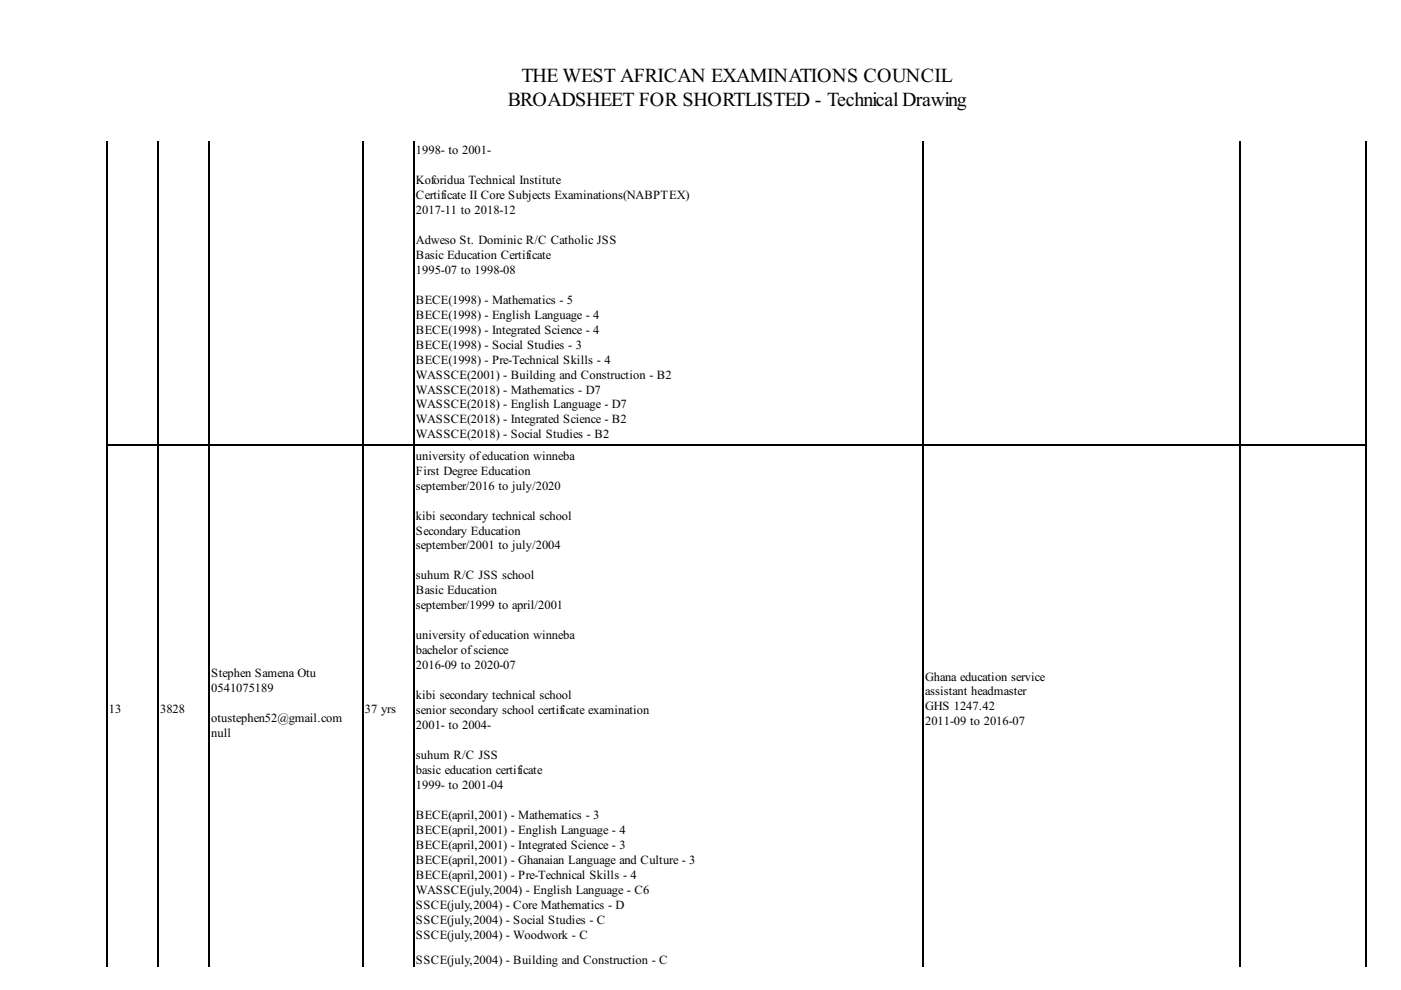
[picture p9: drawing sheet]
<svg xmlns="http://www.w3.org/2000/svg" width="297mm" height="210mm" viewBox="0 0 297 210" stroke-linecap="round" stroke-linejoin="round" font-family="sans-serif">
<defs><g id="words">
<g font-size="4.2">
<text x="110.6" y="17.3">THE WEST AFRICAN EXAMINATIONS COUNCIL</text>
<text x="107.6" y="22.6">BROADSHEET FOR SHORTLISTED - TechnicalDrawing</text>
</g>
<g font-size="2.6">
<text x="88.2" y="32.6">1998- to 2001-</text>
<text x="88.2" y="39">Koforidua Technical Institute</text>
<text x="88.2" y="42.2">Certificate II Core Subjects Examinations(NABPTEX)</text>
<text x="88.2" y="45.3">2017-11 to 2018-12</text>
<text x="88.2" y="51.7">Adweso St. Dominic R/C Catholic JSS</text>
<text x="88.2" y="54.9">Basic Education Certificate</text>
<text x="88.2" y="58">1995-07 to 1998-08</text>
<text x="88.2" y="64.4">BECE(1998) - Mathematics - 5</text>
<text x="88.2" y="67.6">BECE(1998) - English Language - 4</text>
<text x="88.2" y="70.7">BECE(1998) - Integrated Science - 4</text>
<text x="88.2" y="73.9">BECE(1998) - Social Studies - 3</text>
<text x="88.2" y="77.1">BECE(1998) - Pre-Technical Skills - 4</text>
<text x="88.2" y="80.3">WASSCE(2001) - Building and Construction - B2</text>
<text x="88.2" y="83.4">WASSCE(2018) - Mathematics - D7</text>
<text x="88.2" y="86.6">WASSCE(2018) - English Language - D7</text>
<text x="88.2" y="89.8">WASSCE(2018) - Integrated Science - B2</text>
<text x="88.2" y="93">WASSCE(2018) - Social Studies - B2</text>
<text x="88.2" y="97.5">university ofeducation winneba</text>
<text x="88.2" y="100.6">First Degree Education</text>
<text x="88.2" y="103.8">september/2016 to july/2020</text>
<text x="88.2" y="110.2">kibi secondary technical school</text>
<text x="88.2" y="113.3">Secondary Education</text>
<text x="88.2" y="116.5">september/2001 to july/2004</text>
<text x="88.2" y="122.9">suhum R/C JSS school</text>
<text x="88.2" y="126">Basic Education</text>
<text x="88.2" y="129.2">september/1999 to april/2001</text>
<text x="88.2" y="135.6">university ofeducation winneba</text>
<text x="44.8" y="143.5">Stephen Samena Otu</text>
<text x="88.2" y="138.7">bachelor ofscience</text>
<text x="88.2" y="141.9">2016-09 to 2020-07</text>
<text x="44.8" y="146.7">0541075189</text>
<text x="88.2" y="148.3">kibi secondary technical school</text>
<text x="196.1" y="144.3">Ghana education service</text>
<text x="196.1" y="147.5">assistant headmaster</text>
<text x="23.1" y="151.2">13</text>
<text x="34" y="151.2">3828</text>
<text x="44.8" y="153">otustephen52@gmail.com</text>
<text x="77.3" y="151.2">37 yrs</text>
<text x="88.2" y="151.4">senior secondary school certificate examination</text>
<text x="88.2" y="154.6">2001- to 2004-</text>
<text x="196.1" y="150.6">GHS 1247.42</text>
<text x="196.1" y="153.8">2011-09 to 2016-07</text>
<text x="44.8" y="156.2">null</text>
<text x="88.2" y="161">suhum R/C JSS</text>
<text x="88.2" y="164.1">basic education certificate</text>
<text x="88.2" y="167.3">1999- to 2001-04</text>
<text x="88.2" y="173.7">BECE(april,2001) - Mathematics - 3</text>
<text x="88.2" y="176.8">BECE(april,2001) - English Language - 4</text>
<text x="88.2" y="180">BECE(april,2001) - Integrated Science - 3</text>
<text x="88.2" y="183.2">BECE(april,2001) - Ghanaian Language and Culture - 3</text>
<text x="88.2" y="186.4">BECE(april,2001) - Pre-Technical Skills - 4</text>
<text x="88.2" y="189.5">WASSCE(july,2004) - English Language - C6</text>
<text x="88.2" y="192.7">SSCE(july,2004) - Core Mathematics - D</text>
<text x="88.2" y="195.9">SSCE(july,2004) - Social Studies - C</text>
<text x="88.2" y="199.1">SSCE(july,2004) - Woodwork - C</text>
<text x="88.2" y="204.3">SSCE(july,2004) - Building and Construction - C</text>
</g>
</g></defs>
<path d="M22.7 29.9v175M33.6 29.9v175M44.4 29.9v175M76.9 29.9v175M87.8 29.9v175M195.7 29.9v175M263 29.9v175M289.7 29.9v175M22.6 94.4h267.2" fill="none" stroke="#000" stroke-width=".26"/>
<use href="#words"/>
</svg>
